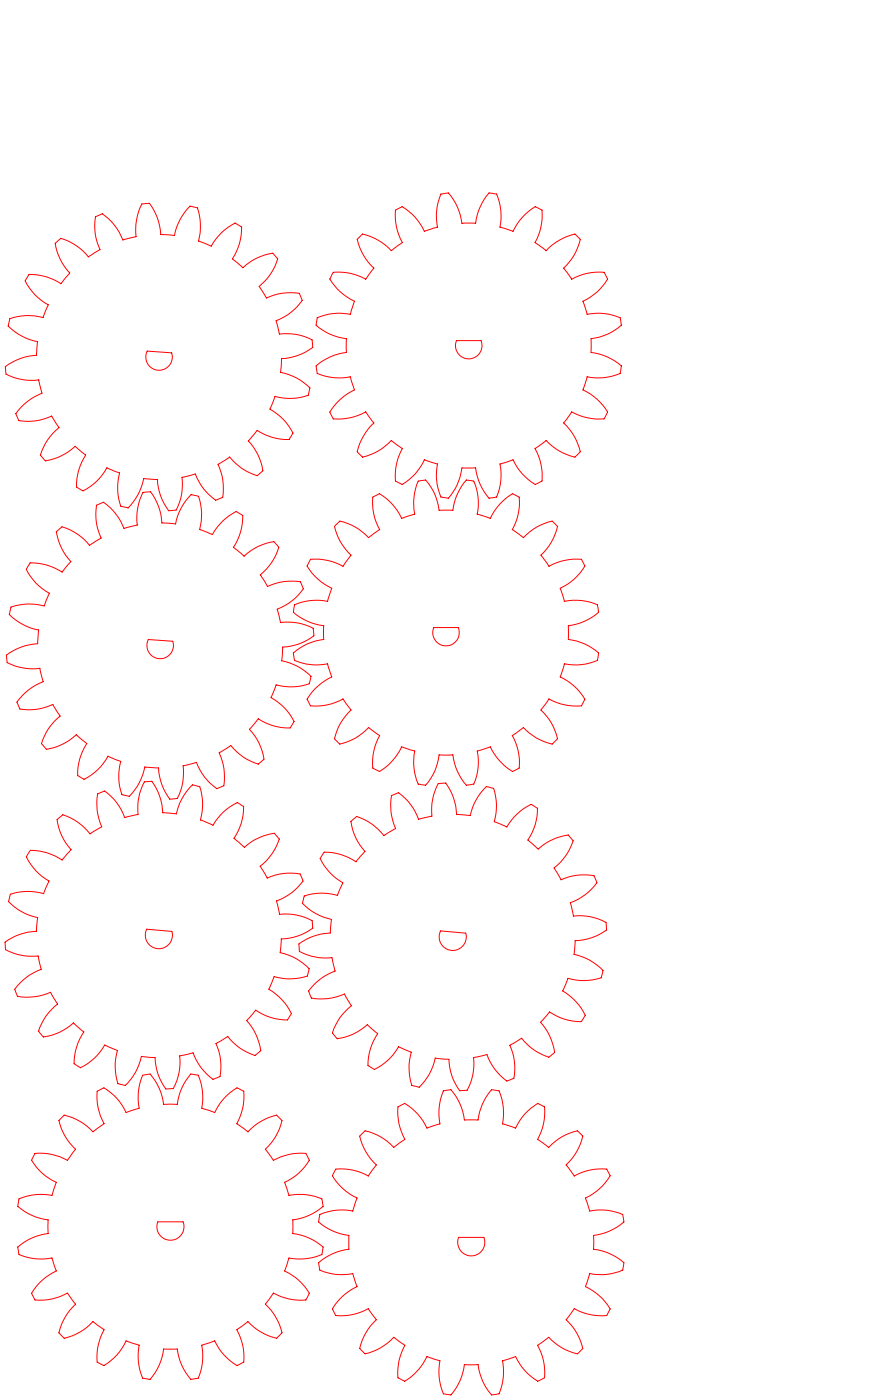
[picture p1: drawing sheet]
<svg xmlns="http://www.w3.org/2000/svg" width="250mm" height="400mm" viewBox="0 0 250 400" stroke-linecap="round" stroke-linejoin="round" font-family="sans-serif">
<!-- layer: Capa 1 -->
<g fill="none" stroke="#f00" stroke-width=".29">
<path d="M15.8 69.5l1.6-1.4a15.9 15.9 0 0 1 7.9 5.3l3.3-2.1a15.7 15.7 0 0 1-1.3-9.4l1.9-.8a16.3 16.3 0 0 1 5.9 7.5l3.8-1a16.5 16.5 0 0 1 1.6-9.3l2.2-.2a16 16 0 0 1 3.2 8.9l3.9 .3a15.9 15.9 0 0 1 4.5-8.4l2.1 .5a16.7 16.7 0 0 1 .3 9.5l3.7 1.4a15.9 15.9 0 0 1 6.8-6.6l1.8 1.2a16 16 0 0 1-2.6 9.1l3 2.5a15.6 15.6 0 0 1 8.5-4.2l1.4 1.7a15.9 15.9 0 0 1-5.3 7.8l2.1 3.3a16.1 16.1 0 0 1 9.4-1.3l.9 2a16 16 0 0 1-7.5 5.8l.9 3.8a15.7 15.7 0 0 1 9.4 1.7l.2 2.2a15.9 15.9 0 0 1-9 3.2l-.2 3.9a15.9 15.9 0 0 1 8.3 4.4l-.4 2.1a15.9 15.9 0 0 1-9.5 .4l-1.5 3.6a16.2 16.2 0 0 1 6.6 6.8l-1.1 1.9a15.6 15.6 0 0 1-9.1-2.6l-2.6 3a15.6 15.6 0 0 1 4.2 8.5l-1.6 1.4a15.6 15.6 0 0 1-7.9-5.3l-3.3 2.1a16.3 16.3 0 0 1 1.3 9.4l-2 .8a15.8 15.8 0 0 1-5.8-7.5l-3.8 1a15.7 15.7 0 0 1-1.7 9.3l-2.1 .2a15.9 15.9 0 0 1-3.2-8.9l-3.9-.3a16.2 16.2 0 0 1-4.5 8.4l-2.1-.5a15.9 15.9 0 0 1-.3-9.5l-3.6-1.4a15.7 15.7 0 0 1-6.9 6.6l-1.8-1.1a15.8 15.8 0 0 1 2.6-9.2l-3-2.5a16.2 16.2 0 0 1-8.6 4.2l-1.4-1.6a15.6 15.6 0 0 1 5.4-7.9l-2.1-3.3a15.9 15.9 0 0 1-9.4 1.3l-.9-2a16.3 16.3 0 0 1 7.5-5.9l-.9-3.8a16.1 16.1 0 0 1-9.4-1.6l-.2-2.1a16.3 16.3 0 0 1 8.9-3.3l.3-3.9a16.2 16.2 0 0 1-8.4-4.4l.5-2.2a15.9 15.9 0 0 1 9.5-.3l1.5-3.6a15.4 15.4 0 0 1-6.6-6.8l1.1-1.9a16.2 16.2 0 0 1 9.1 2.7l2.5-3.1a16 16 0 0 1-4.1-8.5zM102.8 67.6l.8-.7a16 16 0 0 1 8.2 4.7l3.2-2.3a15.9 15.9 0 0 1-2-9.3l1.9-1a15.9 15.9 0 0 1 6.3 7.1l3.8-1.2a16.3 16.3 0 0 1 1-9.5l2.1-.3a15.9 15.9 0 0 1 3.9 8.7h3.9a16.2 16.2 0 0 1 3.8-8.7l2.2 .3a15.9 15.9 0 0 1 .9 9.5l3.8 1.2a16.4 16.4 0 0 1 6.3-7.1l2 1a16.3 16.3 0 0 1-2 9.3l3.1 2.3a16.4 16.4 0 0 1 8.3-4.7l1.5 1.5a16 16 0 0 1-4.8 8.2l2.3 3.2a15.9 15.9 0 0 1 9.3-2l1 1.9a15.4 15.4 0 0 1-7.1 6.4l1.2 3.7a16.3 16.3 0 0 1 9.5 1l.4 2.1a15.9 15.9 0 0 1-8.7 3.9v3.9a16.2 16.2 0 0 1 8.7 3.8l-.4 2.2a15.9 15.9 0 0 1-9.5 1l-1.2 3.7a15.9 15.9 0 0 1 7.1 6.3l-1 2a16.3 16.3 0 0 1-9.3-2l-2.3 3.1a16.4 16.4 0 0 1 4.8 8.3l-1.5 1.5a16.4 16.4 0 0 1-8.3-4.7l-3.1 2.3a16.3 16.3 0 0 1 2 9.2l-2 1a15.9 15.9 0 0 1-6.3-7l-3.8 1.2a15.9 15.9 0 0 1-.9 9.4l-2.2 .4a16.2 16.2 0 0 1-3.8-8.7h-3.9a15.9 15.9 0 0 1-3.9 8.7l-2.1-.4a16.3 16.3 0 0 1-1-9.4l-3.8-1.2a15.4 15.4 0 0 1-6.3 7l-1.9-1a15.9 15.9 0 0 1 2-9.2l-3.2-2.3a16 16 0 0 1-8.2 4.7l-1.5-1.5a16.4 16.4 0 0 1 4.7-8.3l-2.3-3.1a16.3 16.3 0 0 1-9.3 2l-1-2a16.4 16.4 0 0 1 7.1-6.3l-1.2-3.7a15.9 15.9 0 0 1-9.5-1l-.3-2.2a15.9 15.9 0 0 1 8.7-3.8v-3.9a15.6 15.6 0 0 1-8.7-3.9l.3-2.1a16.3 16.3 0 0 1 9.5-1l1.2-3.7a15.9 15.9 0 0 1-7.1-6.4l1-1.9a15.9 15.9 0 0 1 9.3 2l2.3-3.2a16 16 0 0 1-4.7-8.2zM130.4 97.3h7a3.8 3.8 0 0 1-3.5 5.2 3.8 3.8 0 0 1-3.5-5.2zM42.1 100.3l6.9 .5a3.8 3.8 0 0 1-3.8 5 3.8 3.8 0 0 1-3.1-5.5zM16.1 151.9l1.6-1.4a15.9 15.9 0 0 1 7.9 5.3l3.3-2.1a15.7 15.7 0 0 1-1.3-9.4l2-.8a16.3 16.3 0 0 1 5.8 7.5l3.8-1a16.1 16.1 0 0 1 1.7-9.3l2.1-.2a16 16 0 0 1 3.2 8.9l4 .3a15.9 15.9 0 0 1 4.4-8.4l2.1 .5a15.9 15.9 0 0 1 .3 9.5l3.7 1.4a15.9 15.9 0 0 1 6.8-6.6l1.9 1.2a16 16 0 0 1-2.7 9.1l3 2.5a15.3 15.3 0 0 1 8.5-4.2l1.5 1.7a15.9 15.9 0 0 1-5.3 7.8l2 3.4a16.1 16.1 0 0 1 9.4-1.4l.9 2a16 16 0 0 1-7.5 5.8l1 3.9a15.7 15.7 0 0 1 9.3 1.6l.2 2.2a15.6 15.6 0 0 1-8.9 3.2l-.3 3.9a15.9 15.9 0 0 1 8.4 4.4l-.5 2.2a15.9 15.9 0 0 1-9.5 .3l-1.5 3.6a16.2 16.2 0 0 1 6.6 6.8l-1.1 1.9a15.6 15.6 0 0 1-9.1-2.6l-2.5 3a15.6 15.6 0 0 1 4.1 8.5l-1.6 1.4a15.6 15.6 0 0 1-7.9-5.3l-3.3 2.1a16.3 16.3 0 0 1 1.4 9.4l-2.1 .8a15.8 15.8 0 0 1-5.8-7.5l-3.8 1a15.7 15.7 0 0 1-1.6 9.3l-2.2 .2a15.9 15.9 0 0 1-3.2-8.9l-3.9-.3a16.2 16.2 0 0 1-4.5 8.4l-2.1-.5a15.9 15.9 0 0 1-.3-9.5l-3.6-1.4a15.7 15.7 0 0 1-6.9 6.6l-1.8-1.1a15.8 15.8 0 0 1 2.6-9.2l-3-2.5a16.2 16.2 0 0 1-8.5 4.2l-1.4-1.6a15.6 15.6 0 0 1 5.3-7.9l-2.1-3.3a15.9 15.9 0 0 1-9.4 1.3l-.9-2a16.2 16.2 0 0 1 7.5-5.8l-.9-3.9a16.1 16.1 0 0 1-9.4-1.6l-.2-2.1a16.3 16.3 0 0 1 9-3.3l.2-3.9a16.2 16.2 0 0 1-8.4-4.4l.5-2.2a15.9 15.9 0 0 1 9.5-.3l1.5-3.6a15.4 15.4 0 0 1-6.6-6.8l1.1-1.9a16.2 16.2 0 0 1 9.1 2.7l2.5-3a16.2 16.2 0 0 1-4.1-8.6zM96.1 149.8l1-.9 3.4 1.2 2.1 1.2 2.7 2.3 3.2-2.3-1-2.2-.7-2.3-.3-2.4v-2.4l1.9-.9 1 .6 2.7 2.4 1.5 1.9 1.2 2.1 3.7-1.2-.3-3.6 .2-2.4 .6-2.3 .5-1.1 2.1-.4 1.4 2 1.2 2.1 .8 2.2 .4 2.4h4l.5-2.4 .8-2.2 1.1-2.1 1.4-2 2.2 .4 .4 1.1 .8 3.5 .1 2.4-.4 2.4 3.8 1.2 1.2-2.1 1.4-1.9 2.7-2.4 1-.6 1.9 .9 .1 2.4-.3 2.4-.7 2.3-1 2.2 3.1 2.3 1.8-1.6 2-1.4 3.3-1.4 1.2-.3 .2 .2 1.3 1.3-.3 1.2-.9 2.2-1.2 2.1-2.3 2.7 2.2 3.2 2.2-1 2.3-.7 2.4-.3h2.4l1 1.9-.7 1.1-2.3 2.6-1.9 1.5-2.1 1.2 1.2 3.7 2.4-.3 2.4 .1 3.5 .8 1.1 .4 .3 2.1-1.9 1.5-2.1 1.1-2.3 .8-2.3 .5v3.9l2.3 .4 2.3 .9 2.1 1.1 1.9 1.5-.3 2.1-1.1 .4-2.3 .6-2.4 .3-3.6-.3-1.2 3.7 2.1 1.2 1.9 1.5 2.3 2.6 .7 1.1-1 1.9h-2.4l-2.4-.3-2.3-.7-2.2-1-2.2 3.2 2.3 2.7 1.2 2.1 1.2 3.4-.4 .4-1.1 1.1-2.3-.7-2.2-1-2-1.4-1.8-1.6-3.1 2.3 1 2.2 .7 2.3 .3 2.4-.1 2.3-1.9 1-1-.6-1.8-1.6-1.6-1.7-1.9-3.1-3.8 1.2 .4 2.4-.1 2.4-.8 3.5-.4 1.1-2.2 .4-1.4-2-1.1-2.1-.8-2.3-.5-2.3h-4l-.4 2.3-.8 2.3-1.2 2.1-1.4 2-2.1-.4-.5-1.1-.6-2.3-.2-2.4 .3-3.6-3.7-1.2-1.9 3.1-1.6 1.7-1.9 1.6-1 .6-1.9-1v-2.3l.3-2.4 .7-2.3 1-2.2-3.2-2.3-1.8 1.6-1.9 1.4-3.4 1.4-1.1 .3-.4-.3-1.1-1.2 .7-2.3 1.7-3.2 2.3-2.7-2.3-3.2-2.2 1-2.3 .7-2.4 .3h-2.4l-1-1.9 .7-1.1 1.5-1.8 1.8-1.6 3.1-1.9-1.2-3.7-3.6 .3-2.4-.3-2.3-.6-1.2-.4-.3-2.1 1.9-1.5 2.1-1.1 2.3-.9 2.4-.4v-3.9l-2.4-.5-2.3-.8-2.1-1.1-1.9-1.5 .3-2.1 1.2-.4 3.5-.8 2.4-.1 2.4 .3 1.2-3.7-3.1-1.9-1.8-1.6-1.5-1.8-.7-1.1 1-1.9h2.4l2.4 .3 2.3 .7 2.2 1 2.3-3.2-1.6-1.7-2-3.1-1.1-3.4zM123.9 179.3h7.1a3.8 3.8 0 0 1-3.6 5.2 3.8 3.8 0 0 1-3.5-5.2zM42.4 182.7l7 .5a3.8 3.8 0 0 1-3.9 5 3.8 3.8 0 0 1-3.1-5.5zM16.3 234.2l1.7-1.4a16 16 0 0 1 7.7 5.5l3.4-2.1a15.8 15.8 0 0 1-1.2-9.4l2-.8a16.1 16.1 0 0 1 5.7 7.6l3.8-.9a16.4 16.4 0 0 1 1.8-9.3l2.2-.2a16.3 16.3 0 0 1 3.1 9l3.9 .3a16.4 16.4 0 0 1 4.6-8.3l2.1 .6a15.9 15.9 0 0 1 .2 9.5l3.6 1.5a15.6 15.6 0 0 1 6.9-6.5l1.8 1.2a15.5 15.5 0 0 1-2.7 9l2.9 2.6a16.3 16.3 0 0 1 8.6-4l1.4 1.6a16 16 0 0 1-5.5 7.8l2 3.4a15.8 15.8 0 0 1 9.5-1.2l.8 2a15.7 15.7 0 0 1-7.6 5.7l.9 3.9a15.6 15.6 0 0 1 9.3 1.8l.2 2.1a15.9 15.9 0 0 1-9 3.1l-.4 3.9a16 16 0 0 1 8.3 4.6l-.5 2.1a16.3 16.3 0 0 1-9.5 .1l-1.5 3.6a16.4 16.4 0 0 1 6.5 7l-1.2 1.8a15.9 15.9 0 0 1-9-2.8l-2.6 3a16.3 16.3 0 0 1 4 8.6l-1.7 1.4a15.6 15.6 0 0 1-7.7-5.5l-3.4 2.1a15.8 15.8 0 0 1 1.2 9.4l-2 .8a15.7 15.7 0 0 1-5.7-7.6l-3.9 .9a15.6 15.6 0 0 1-1.8 9.3l-2.1 .1a15.7 15.7 0 0 1-3.1-8.9l-3.9-.4a15.6 15.6 0 0 1-4.6 8.3l-2.1-.5a16.3 16.3 0 0 1-.2-9.5l-3.6-1.5a15.9 15.9 0 0 1-6.9 6.5l-1.8-1.2a16.1 16.1 0 0 1 2.8-9.1l-3-2.5a15.6 15.6 0 0 1-8.6 4l-1.4-1.7a15.6 15.6 0 0 1 5.4-7.7l-2-3.4a16.6 16.6 0 0 1-9.4 1.2l-.8-2a16.1 16.1 0 0 1 7.6-5.7l-.9-3.9a16.4 16.4 0 0 1-9.3-1.8l-.2-2.1a16.1 16.1 0 0 1 9-3.1l.4-3.9a15.9 15.9 0 0 1-8.4-4.6l.6-2.1a15.9 15.9 0 0 1 9.5-.2l1.5-3.6a15.9 15.9 0 0 1-6.5-6.9l1.2-1.9a16.1 16.1 0 0 1 9 2.8l2.6-2.9a15.6 15.6 0 0 1-4-8.6zM100.3 234.7l1.6-1.4a16 16 0 0 1 7.8 5.4l3.3-2a15.8 15.8 0 0 1-1.1-9.4l2-.8a16.1 16.1 0 0 1 5.7 7.6l3.8-.9a16.4 16.4 0 0 1 1.8-9.3l2.2-.2a16.3 16.3 0 0 1 3.1 9l3.8 .3a16.4 16.4 0 0 1 4.7-8.3l2 .6a15.9 15.9 0 0 1 .2 9.5l3.6 1.5a16.1 16.1 0 0 1 6.9-6.5l1.9 1.1a15.5 15.5 0 0 1-2.8 9.1l3 2.6a16.3 16.3 0 0 1 8.5-4l1.5 1.6a16 16 0 0 1-5.5 7.8l2 3.4a15.8 15.8 0 0 1 9.4-1.2l.8 2a15.7 15.7 0 0 1-7.6 5.7l.9 3.8a15.6 15.6 0 0 1 9.3 1.8l.2 2.2a15.9 15.9 0 0 1-9 3.1l-.3 3.9a16 16 0 0 1 8.3 4.6l-.5 2.1a16.3 16.3 0 0 1-9.5 .1l-1.5 3.6a16.4 16.4 0 0 1 6.4 7l-1.1 1.8a15.9 15.9 0 0 1-9.1-2.8l-2.6 3a16.3 16.3 0 0 1 4.1 8.6l-1.7 1.4a15.6 15.6 0 0 1-7.8-5.5l-3.3 2a15.8 15.8 0 0 1 1.1 9.5l-2 .8a15.7 15.7 0 0 1-5.7-7.6l-3.8 .9a15.6 15.6 0 0 1-1.8 9.3l-2.2 .1a15.7 15.7 0 0 1-3-8.9l-3.9-.4a15.9 15.9 0 0 1-4.6 8.3l-2.1-.5a16.3 16.3 0 0 1-.2-9.5l-3.6-1.5a15.9 15.9 0 0 1-6.9 6.5l-1.9-1.2a16.1 16.1 0 0 1 2.8-9.1l-2.9-2.5a15.6 15.6 0 0 1-8.7 4l-1.3-1.7a15.6 15.6 0 0 1 5.4-7.7l-2-3.4a15.8 15.8 0 0 1-9.4 1.2l-.8-2a16.1 16.1 0 0 1 7.5-5.8l-.8-3.8a16.4 16.4 0 0 1-9.4-1.8l-.1-2.1a16.1 16.1 0 0 1 9-3.1l.3-3.9a16.3 16.3 0 0 1-8.3-4.6l.5-2.1a15.9 15.9 0 0 1 9.5-.2l1.6-3.6a15.9 15.9 0 0 1-6.5-6.9l1.1-1.8a15.7 15.7 0 0 1 9.1 2.7l2.6-2.9a15.6 15.6 0 0 1-4-8.6zM41.9 265.5l7.2 .6a3.9 3.9 0 0 1-4.1 5 3.9 3.9 0 0 1-3.1-5.6zM125.9 266l7.2 .6a3.9 3.9 0 0 1-4.1 5 3.9 3.9 0 0 1-3.1-5.6z"/>
<path d="M17 320l1.3-1.4 2.4 .7 3.1 1.7 2.8 2.4 3.1-2.4-1-2.1-.7-2.3-.3-2.4 .1-2.4 1.9-1 1 .7 1.9 1.5 1.6 1.8 1.8 3.1 3.8-1.3-.3-2.3v-2.5l.8-3.5 .4-1.1 2.2-.3 1.4 1.9 1.2 2.1 .8 2.3 .4 2.3h4l.4-2.3 .8-2.3 1.2-2.1 1.4-1.9 2.2 .3 .4 1.1 .8 3.5v2.5l-.3 2.3 3.7 1.3 1.9-3.1 1.6-1.8 1.9-1.5 1-.7 1.9 1 .1 2.4-.3 2.4-.7 2.3-1 2.1 3.1 2.4 1.8-1.7 2-1.3 3.3-1.5 1.1-.3 .2 .2 1.4 1.4-.7 2.3-1.7 3.1-2.4 2.8 2.3 3.1 2.2-1 2.3-.7 2.4-.3 2.4 .1 1 1.9-.7 1-1.5 1.8-1.8 1.7-3.1 1.8 1.2 3.7 2.4-.2h2.4l3.5 .8 1.2 .4 .3 2.2-1.9 1.4-2.1 1.2-2.3 .8-2.4 .4v3.9l2.4 .5 2.3 .8 2.1 1.1 1.9 1.5-.3 2.1-1.2 .5-3.5 .7-2.4 .1-2.4-.3-1.2 3.7 3.1 1.9 1.8 1.6 1.5 1.9 .7 1-1 1.9-2.4 .1-2.4-.4-2.3-.6-2.2-1-2.3 3.1 1.7 1.8 1.9 3 1.2 3.4-.6 .6-1 1-2.3-.7-3.1-1.7-2.8-2.4-3.1 2.3 1 2.2 .7 2.3 .3 2.4-.1 2.4-1.9 1-1-.7-1.9-1.5-1.6-1.8-1.9-3.1-3.7 1.2 .3 2.4v2.4l-.8 3.5-.4 1.2-2.2 .3-1.4-1.9-1.2-2.1-.8-2.3-.4-2.4h-4l-.4 2.4-.8 2.3-1.2 2.1-1.4 1.9-2.2-.3-.4-1.2-.8-3.5v-2.4l.3-2.4-3.8-1.2-1.8 3.1-1.6 1.8-1.9 1.5-1 .7-1.9-1-.1-2.4 .3-2.4 .7-2.3 1-2.2-3.1-2.3-1.8 1.7-2 1.3-2.1 1.1-2.4 .7-1.5-1.6 .3-1.2 .9-2.2 1.2-2.1 2.4-2.7-2.3-3.1-2.2 1-2.3 .6-2.4 .4-2.4-.1-1-1.9 .7-1 1.5-1.9 1.8-1.6 3.1-1.9-1.2-3.7-2.4 .3-2.4-.1-3.5-.7-1.2-.5-.3-2.1 1.9-1.5 2.1-1.1 2.3-.8 2.4-.5v-3.9l-2.4-.4-2.3-.8-2.1-1.2-1.9-1.4 .3-2.2 1.2-.4 3.5-.8h2.4l2.4 .2 1.2-3.7-3.1-1.8-1.8-1.7-1.5-1.8-.7-1 1-1.9 2.4-.1 2.4 .3 2.3 .7 2.2 1 2.3-3.1-1.7-1.8-1.3-2-1.1-2.1-.7-2.3zM103.3 324l1-.9 2.3 .7 3.2 1.7 2.7 2.3 3.2-2.3-1-2.2-.7-2.3-.3-2.3v-2.4l1.9-1 1.1 .6 2.6 2.4 1.5 1.9 1.2 2.1 3.7-1.2-.3-2.4 .1-2.4 .8-3.5 .4-1.1 2.1-.4 1.5 2 1.1 2.1 .8 2.2 .5 2.4h3.9l.5-2.4 .8-2.2 1.1-2.1 1.4-2 2.2 .4 .4 1.1 .8 3.5 .1 2.4-.3 2.4 3.7 1.2 1.2-2.1 1.4-1.9 2.7-2.4 1-.6 2 1v2.4l-.3 2.3-.7 2.3-1 2.2 3.2 2.3 2.7-2.3 2.1-1.2 2.2-.9 1.2-.3 1.3 1.3 .2 .2-.3 1.2-1.5 3.3-1.3 2-1.7 1.7 2.4 3.2 2.1-1 2.4-.7 2.3-.3h2.5l.9 1.9-.6 1.1-1.5 1.8-1.8 1.6-3.1 1.9 1.2 3.7 2.4-.3 2.4 .1 3.5 .8 1.1 .4 .4 2.1-2 1.5-2.1 1.1-2.3 .8-2.3 .5v3.9l2.3 .5 2.3 .8 2.1 1.1 2 1.5-.4 2.1-1.1 .4-3.5 .8-2.4 .1-2.4-.3-1.2 3.7 3.1 1.9 1.8 1.6 1.5 1.8 .6 1.1-.9 1.9h-2.5l-2.3-.3-2.4-.7-2.1-1-2.4 3.2 2.4 2.7 1.7 3.2 .7 2.3-1.1 1.2-.4 .3-3.4-1.2-3.1-1.9-1.7-1.6-3.2 2.3 1 2.2 .7 2.3 .3 2.4v2.4l-2 .9-1-.6-1.8-1.5-1.6-1.8-1.9-3.1-3.7 1.2 .3 2.4-.1 2.4-.8 3.5-.4 1.1-2.2 .4-1.4-2-1.1-2.1-.8-2.3-.5-2.3h-3.9l-.5 2.3-.8 2.3-1.1 2.1-1.5 2-2.1-.4-.4-1.1-.8-3.5-.1-2.4 .3-2.4-3.7-1.2-1.2 2.1-1.5 1.9-1.7 1.7-2 1.3-1.9-.9-.1-1.2 .4-3.6 .7-2.3 1-2.2-.4-.3-2.8-2-1.7 1.6-2 1.4-3.3 1.4-1.2 .3-1.5-1.5 .7-2.3 1-2.2 1.4-2 1.6-1.7-2.3-3.2-2.2 1-2.3 .7-3.5 .3h-1.2l-.2-.2-.8-1.7 .6-1.1 1.6-1.8 1.7-1.6 3.1-1.9-1.2-3.7-2.4 .3-2.4-.1-3.5-.8-1.1-.4-.4-2.1 2-1.5 2.1-1.1 2.2-.8 2.4-.5v-3.9l-2.4-.5-2.2-.8-2.1-1.1-2-1.5 .4-2.1 1.1-.4 3.5-.8 2.4-.1 2.4 .3 1.2-3.7-3.1-1.9-1.7-1.6-1.6-1.8-.6-1.1 1-1.9h2.4l2.3 .3 2.3 .7 2.2 1 2.3-3.2-1.6-1.7-1.9-3.1-1.2-3.4zM45.1 349.1h7.2a3.9 3.9 0 0 1-3.6 5.3 3.9 3.9 0 0 1-3.6-5.3zM131 353.5h7.3a3.9 3.9 0 0 1-3.7 5.3 3.9 3.9 0 0 1-3.6-5.3z"/>
</g>
</svg>
